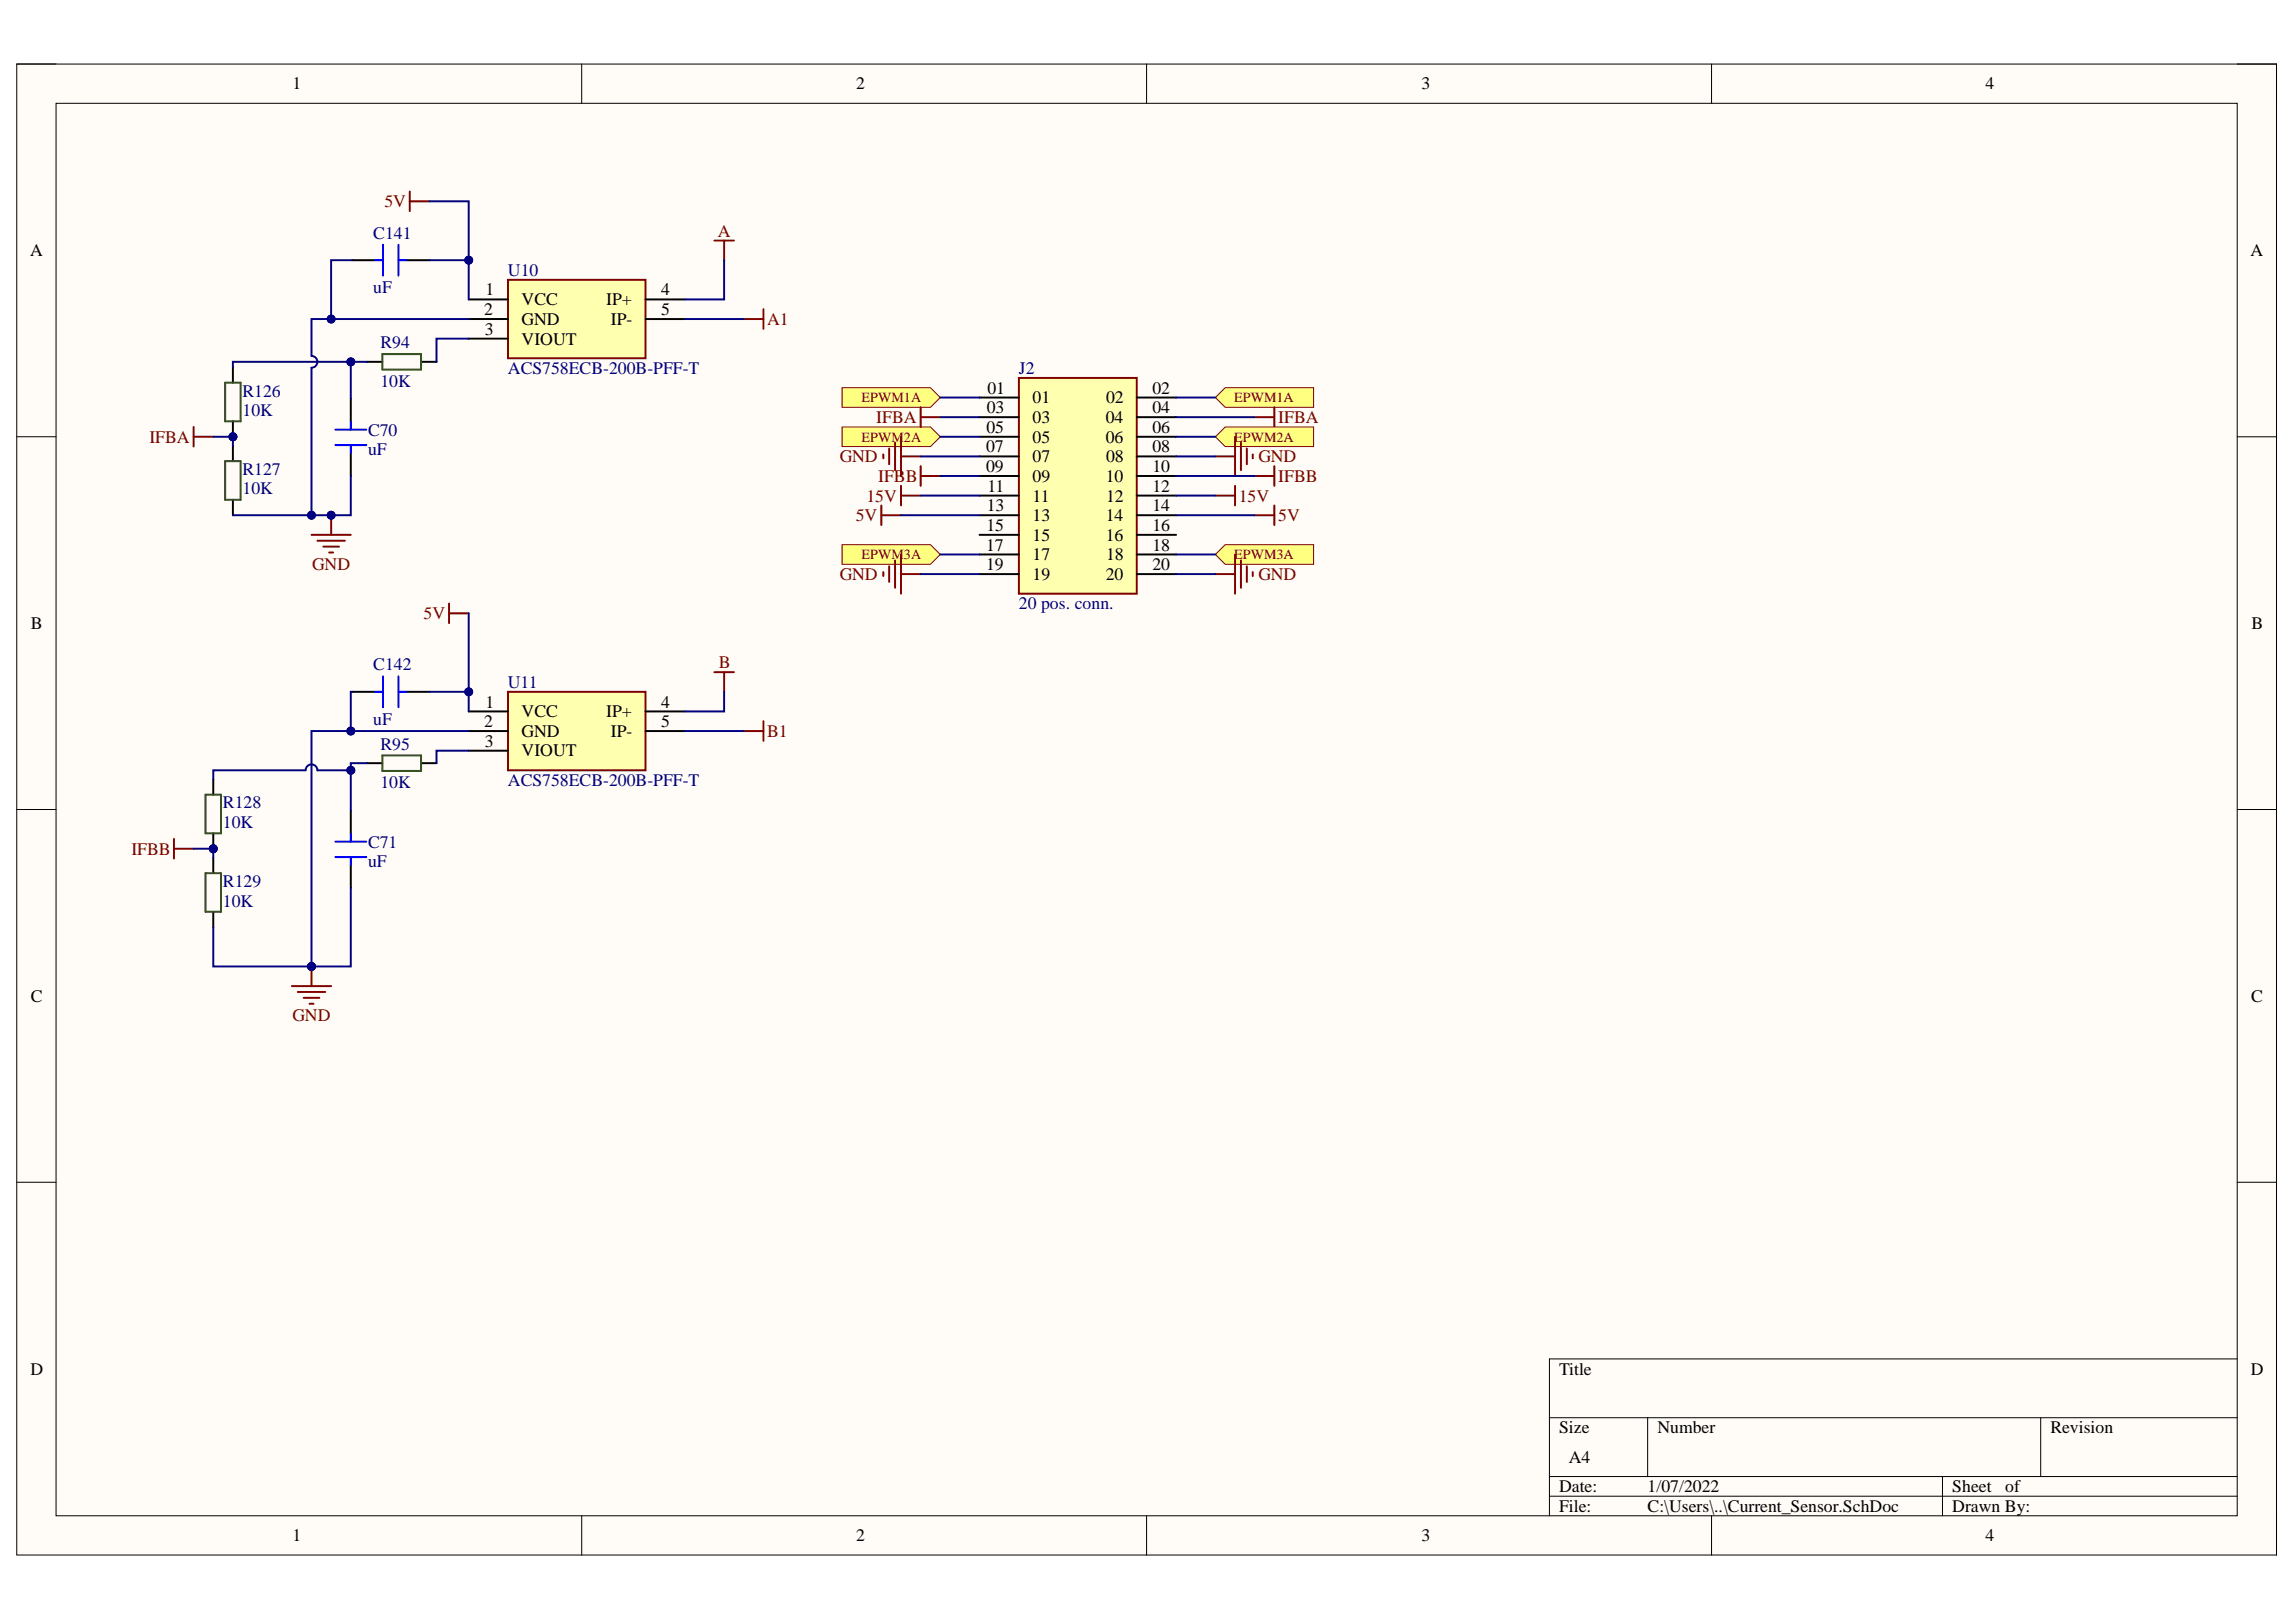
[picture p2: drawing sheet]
<svg xmlns="http://www.w3.org/2000/svg" width="297mm" height="210mm" viewBox="0 0 297 210" stroke-linecap="round" stroke-linejoin="round" font-family="sans-serif">
<defs><g id="words">
<g font-size="2.3">
<text x="37.8" y="11.6">1</text>
<text x="110.7" y="11.6">2</text>
<text x="183.9" y="11.6">3</text>
<text x="256.9" y="11.6">4</text>
<text x="3.9" y="33.2">A</text>
<text x="291.1" y="33.2">A</text>
<text x="62.6" y="40.8">2</text>
<text x="62.8" y="38.2">1</text>
<text x="67.5" y="39.5">VCC</text>
<text x="78.4" y="39.5">IP+</text>
<text x="85.5" y="38.2">4</text>
<text x="85.5" y="40.8">5</text>
<text x="62.7" y="43.3">3</text>
<text x="67.5" y="42.1">GND</text>
<text x="67.5" y="44.6">VIOUT</text>
<text x="79" y="42.1">IP-</text>
<text x="127.7" y="53.5">03</text>
<text x="127.7" y="50.9">01</text>
<text x="133.6" y="52.2">01</text>
<text x="143.1" y="52.2">02</text>
<text x="149.1" y="50.9">02</text>
<text x="149.1" y="53.5">04</text>
<text x="127.6" y="58.5">07</text>
<text x="127.6" y="56">05</text>
<text x="133.6" y="54.7">03</text>
<text x="133.6" y="57.3">05</text>
<text x="133.6" y="59.8">07</text>
<text x="143.1" y="54.7">04</text>
<text x="143.1" y="57.3">06</text>
<text x="143.1" y="59.8">08</text>
<text x="149.1" y="56">06</text>
<text x="149.1" y="58.5">08</text>
<text x="127.6" y="61.1">09</text>
<text x="127.7" y="63.6">11</text>
<text x="133.6" y="62.4">09</text>
<text x="133.6" y="64.9">11</text>
<text x="143.1" y="62.4">10</text>
<text x="143.1" y="64.9">12</text>
<text x="149.1" y="61.1">10</text>
<text x="149.1" y="63.6">12</text>
<text x="127.6" y="71.2">17</text>
<text x="127.6" y="68.7">15</text>
<text x="127.7" y="66.2">13</text>
<text x="133.6" y="67.4">13</text>
<text x="133.6" y="70">15</text>
<text x="143.1" y="67.4">14</text>
<text x="143.1" y="70">16</text>
<text x="149.1" y="66.2">14</text>
<text x="149.1" y="68.7">16</text>
<text x="149.1" y="71.2">18</text>
<text x="127.6" y="73.8">19</text>
<text x="133.6" y="72.5">17</text>
<text x="133.6" y="75">19</text>
<text x="143.1" y="75">20</text>
<text x="143.1" y="72.5">18</text>
<text x="149.1" y="73.8">20</text>
<text x="4" y="81.4">B</text>
<text x="291.3" y="81.4">B</text>
<text x="62.6" y="94.1">2</text>
<text x="62.8" y="91.6">1</text>
<text x="67.5" y="92.8">VCC</text>
<text x="67.5" y="95.4">GND</text>
<text x="78.4" y="92.8">IP+</text>
<text x="79" y="95.4">IP-</text>
<text x="85.5" y="91.6">4</text>
<text x="85.5" y="94.1">5</text>
<text x="62.7" y="96.6">3</text>
<text x="67.5" y="97.9">VIOUT</text>
<text x="4" y="129.7">C</text>
<text x="291.2" y="129.7">C</text>
<text x="3.9" y="177.9">D</text>
<text x="201.7" y="177.9">Title</text>
<text x="291.2" y="177.9">D</text>
<text x="201.7" y="185.5">Size</text>
<text x="214.4" y="185.5">Number</text>
<text x="265.3" y="185.5">Revision</text>
<text x="203" y="189.3">A4</text>
<text x="201.7" y="193.1">Date:</text>
<text x="201.7" y="195.7">File:</text>
<text x="213.2" y="193.1">1/07/2022</text>
<text x="213.2" y="195.7">C:\Users\..\Current_Sensor.SchDoc</text>
<text x="252.6" y="193.1">Sheet</text>
<text x="252.6" y="195.7">Drawn By:</text>
<text x="259.4" y="193.1">of</text>
<text x="37.8" y="199.5">1</text>
<text x="110.7" y="199.5">2</text>
<text x="183.9" y="199.5">3</text>
<text x="256.9" y="199.5">4</text>
</g>
<g font-size="2.3" fill="#800000">
<text x="49.7" y="26.8">5V</text>
<text x="92.9" y="30.6">A</text>
<text x="99.2" y="42.1">A1</text>
<text x="19.3" y="57.3">IFBA</text>
<text x="108.6" y="59.8">GND</text>
<text x="113.4" y="54.7">IFBA</text>
<text x="162.8" y="59.8">GND</text>
<text x="165.4" y="54.7">IFBA</text>
<text x="112.1" y="64.9">15V</text>
<text x="113.6" y="62.4">IFBB</text>
<text x="160.3" y="64.9">15V</text>
<text x="165.4" y="62.4">IFBB</text>
<text x="110.7" y="67.4">5V</text>
<text x="165.4" y="67.4">5V</text>
<text x="40.4" y="73.8">GND</text>
<text x="108.6" y="75">GND</text>
<text x="162.8" y="75">GND</text>
<text x="54.8" y="80.1">5V</text>
<text x="93" y="86.5">B</text>
<text x="99.2" y="95.4">B1</text>
<text x="17" y="110.6">IFBB</text>
<text x="37.8" y="132.2">GND</text>
</g>
<g font-size="2.3" fill="#000080">
<text x="48.3" y="30.9">C141</text>
<text x="65.7" y="35.7">U10</text>
<text x="48.3" y="38">uF</text>
<text x="49.2" y="45.1">R94</text>
<text x="31.4" y="51.3">R126</text>
<text x="31.4" y="53.8">10K</text>
<text x="49.2" y="50.1">10K</text>
<text x="65.7" y="48.4">ACS758ECB-200B-PFF-T</text>
<text x="131.8" y="48.4">J2</text>
<text x="47.6" y="56.4">C70</text>
<text x="47.6" y="58.9">uF</text>
<text x="31.4" y="61.4">R127</text>
<text x="31.4" y="64">10K</text>
<text x="131.8" y="78.8">20 pos. conn.</text>
<text x="48.3" y="86.7">C142</text>
<text x="65.7" y="89">U11</text>
<text x="48.3" y="93.8">uF</text>
<text x="49.2" y="97">R95</text>
<text x="65.7" y="101.7">ACS758ECB-200B-PFF-T</text>
<text x="28.8" y="104.6">R128</text>
<text x="28.8" y="107.1">10K</text>
<text x="49.2" y="102">10K</text>
<text x="47.6" y="109.7">C71</text>
<text x="47.6" y="112.3">uF</text>
<text x="28.8" y="114.8">R129</text>
<text x="28.8" y="117.3">10K</text>
</g>
<g font-size="1.8" fill="#800000">
<text x="111.5" y="52">EPWM1A</text>
<text x="159.7" y="52">EPWM1A</text>
<text x="111.5" y="57.1">EPWM2A</text>
<text x="159.7" y="57.1">EPWM2A</text>
<text x="111.5" y="72.3">EPWM3A</text>
<text x="159.7" y="72.3">EPWM3A</text>
</g>
</g></defs>
<path d="M2.2 8.3h292.3v192.9h-292.3z" fill-rule="evenodd" fill="#fffcf8"/>
<path d="M2.2 8.3h292.3v192.9h-292.3z" fill="none" stroke="#000" stroke-width=".13"/>
<path d="M7.3 13.4h282.1v182.8h-282.1z" fill-rule="evenodd" fill="#fffcf8"/>
<g fill="none" stroke="#000" stroke-width=".13">
<path d="M2.2 8.3h5.1M7.3 13.4h282.1v182.8h-282.1zM75.3 8.3v5.1M148.3 8.3v5.1M221.4 8.3v5.1M289.4 8.3h5.1v5.1M2.2 56.5h5.1M289.4 56.5h5.1M2.2 104.8h5.1M289.4 104.8h5.1M2.2 153h5.1M289.4 153h5.1"/>
<path d="M289.4 175.9h-88.9v20.3M75.3 196.2v5M148.3 196.2v5M200.5 183.5h88.9M200.5 191.1h88.9M200.5 193.6h88.9M213.2 183.5v7.6M221.4 196.2v5M251.3 191.1v5.1M264 183.5v7.6M294.5 196.2v5"/>
</g>
<path d="M65.7 36.2h17.8v10.2h-17.8z" fill-rule="evenodd" fill="#ffffb0"/>
<path d="M65.7 36.2h17.8v10.2h-17.8z" fill="none" stroke="#800000" stroke-width=".25"/>
<path d="M60.6 38.7h5.1M83.5 38.7h5.1M60.6 41.3h5.1M60.6 43.8h5.1M83.5 41.3h5.1" fill="none" stroke="#000" stroke-width=".25"/>
<path d="M65.7 89.5h17.8v10.2h-17.8z" fill-rule="evenodd" fill="#ffffb0"/>
<g fill="none" stroke="#800000" stroke-width=".25">
<path d="M53 24.8v2.5M53 26.1h2.6M92.4 31.1h2.6M93.7 31.1v2.6M25 55.3v2.5M25 56.5h2.6M96.2 41.3h2.6M98.8 40v2.6M65.7 89.5h17.8v10.2h-17.8zM92.4 87h2.6M93.7 87v2.5M96.2 94.6h2.6"/>
<path d="M98.8 93.3v2.6M22.5 108.6v2.5M22.5 109.8h2.5M37.8 127.6h5M38.5 128.4h3.6M39.3 129.1h2M40 129.9h.6M40.3 125.1v2.5"/>
</g>
<g fill="none" stroke="#000" stroke-width=".25">
<path d="M45.4 51.6v3M45.4 58.6v3M47.5 46.8h2M54.5 46.8h2M47.5 98.8h2M54.5 98.8h2M60.6 92.1h5.1M60.6 94.6h5.1M60.6 97.1h5.1M83.5 92.1h5.1M83.5 94.6h5.1M45.4 104.9v3"/>
<path d="M45.4 111.9v3"/>
</g>
<path d="M49.5 45.8h5v2h-5zM49.5 97.8h5v2h-5z" fill="none" stroke="#274e13" stroke-width=".25"/>
<path d="M43.4 57.6h4M43.4 55.6h4M45.4 54.6v1M45.4 57.6v1M43.4 110.9h4M43.4 108.9h4M45.4 107.9v1M45.4 110.9v1" fill="none" stroke="#00f" stroke-width=".25"/>
<circle cx="40.3" cy="125.1" r=".51" fill="#000080"/>
<circle cx="40.3" cy="125.1" r=".51" fill="none" stroke="#000080" stroke-width=".13"/>
<path d="M40.3 69.2h5.1M41.1 70h3.5M41.8 70.7h2.1M42.6 71.5h.5M42.8 66.7v2.5" fill="none" stroke="#800000" stroke-width=".25"/>
<circle cx="42.8" cy="66.7" r=".51" fill="#000080"/>
<circle cx="42.8" cy="66.7" r=".51" fill="none" stroke="#000080" stroke-width=".13"/>
<path d="M58.1 78.1v2.5M58.1 79.4h2.5" fill="none" stroke="#800000" stroke-width=".25"/>
<path d="M131.8 48.9h15.3v27.9h-15.3z" fill-rule="evenodd" fill="#ffffb0"/>
<path d="M131.8 48.9h15.3v27.9h-15.3z" fill="none" stroke="#800000" stroke-width=".25"/>
<g fill="none" stroke="#000" stroke-width=".25">
<path d="M126.7 51.4h5.1M126.7 54h5.1M126.7 56.5h5.1M126.7 59.1h5.1M147.1 51.4h5.1M147.1 54h5.1M147.1 56.5h5.1M147.1 59.1h5.1M126.7 61.6h5.1M126.7 64.1h5.1M126.7 66.7h5.1M126.7 69.2h5.1"/>
<path d="M126.7 71.8h5.1M126.7 74.3h5.1M147.1 61.6h5.1M147.1 64.1h5.1M147.1 66.7h5.1M147.1 69.2h5.1M147.1 71.8h5.1M147.1 74.3h5.1"/>
</g>
<path d="M108.9 70.5h11.5l1.3 1.3-1.3 1.2h-11.5z" fill-rule="evenodd" fill="#ffff80"/>
<path d="M108.9 70.5h11.5l1.3 1.3-1.3 1.2h-11.5z" fill="none" stroke="#800000" stroke-width=".13"/>
<path d="M108.9 55.3h11.5l1.3 1.2-1.3 1.3h-11.5z" fill-rule="evenodd" fill="#ffff80"/>
<path d="M108.9 55.3h11.5l1.3 1.2-1.3 1.3h-11.5z" fill="none" stroke="#800000" stroke-width=".13"/>
<path d="M108.9 50.2h11.5l1.3 1.2-1.3 1.3h-11.5z" fill-rule="evenodd" fill="#ffff80"/>
<path d="M108.9 50.2h11.5l1.3 1.2-1.3 1.3h-11.5z" fill="none" stroke="#800000" stroke-width=".13"/>
<path d="M119.1 52.7v2.6M119.1 54h2.6M116.6 62.9v2.5M116.6 64.1h2.5M119.1 60.3v2.6M119.1 61.6h2.6" fill="none" stroke="#800000" stroke-width=".25"/>
<circle cx="30.1" cy="56.5" r=".51" fill="#000080"/>
<circle cx="30.1" cy="56.5" r=".51" fill="none" stroke="#000080" stroke-width=".13"/>
<path d="M30.1 47.5v2M30.1 54.5v2" fill="none" stroke="#000" stroke-width=".25"/>
<circle cx="30.1" cy="56.5" r=".51" fill="#000080"/>
<circle cx="30.1" cy="56.5" r=".51" fill="none" stroke="#000080" stroke-width=".13"/>
<path d="M29.1 49.5h2v5h-2zM29.1 59.7h2v5h-2z" fill="none" stroke="#274e13" stroke-width=".25"/>
<path d="M45.5 33.7h3M52.6 33.7h3M30.1 57.7v2M30.1 64.7v2M45.5 89.5h3M52.6 89.5h3" fill="none" stroke="#000" stroke-width=".25"/>
<path d="M48.5 33.7h1M49.5 31.7v4M51.5 31.7v4M51.5 33.7h1.1M48.5 89.5h1M49.5 87.5v4M51.6 87.5v4M51.6 89.5h1" fill="none" stroke="#00f" stroke-width=".25"/>
<circle cx="27.6" cy="109.8" r=".51" fill="#000080"/>
<circle cx="27.6" cy="109.8" r=".51" fill="none" stroke="#000080" stroke-width=".13"/>
<path d="M27.6 100.8v2M27.6 107.8v2" fill="none" stroke="#000" stroke-width=".25"/>
<circle cx="27.6" cy="109.8" r=".51" fill="#000080"/>
<circle cx="27.6" cy="109.8" r=".51" fill="none" stroke="#000080" stroke-width=".13"/>
<path d="M26.6 102.8h2v5h-2zM26.6 113h2v5h-2z" fill="none" stroke="#274e13" stroke-width=".25"/>
<path d="M27.6 111v2M27.6 118v2" fill="none" stroke="#000" stroke-width=".25"/>
<path d="M158.5 50.2h11.4v2.5h-11.4l-1.3-1.3z" fill-rule="evenodd" fill="#ffff80"/>
<path d="M158.5 50.2h11.4v2.5h-11.4l-1.3-1.3z" fill="none" stroke="#800000" stroke-width=".13"/>
<path d="M162.3 54h2.6M164.9 52.7v2.6" fill="none" stroke="#800000" stroke-width=".25"/>
<path d="M158.5 55.3h11.4v2.5h-11.4l-1.3-1.3z" fill-rule="evenodd" fill="#ffff80"/>
<path d="M158.5 55.3h11.4v2.5h-11.4l-1.3-1.3z" fill="none" stroke="#800000" stroke-width=".13"/>
<path d="M157.2 64.1h2.6M159.8 62.9v2.5M162.3 61.6h2.6M164.9 60.3v2.6" fill="none" stroke="#800000" stroke-width=".25"/>
<path d="M157.2 71.8l1.3-1.3h11.4v2.5h-11.4z" fill-rule="evenodd" fill="#ffff80"/>
<path d="M157.2 71.8l1.3-1.3h11.4v2.5h-11.4z" fill="none" stroke="#800000" stroke-width=".13"/>
<g fill="none" stroke="#800000" stroke-width=".25">
<path d="M114.3 58.8v.5M115 58v2.1M115.8 57.3v3.5M116.6 56.5v5.1M116.6 59.1h2.5M157.2 59.1h2.6M159.8 56.5v5.1M160.5 57.3v3.5M161.3 58v2.1M162.1 58.8v.5M114 66.7h2.6M114 65.4v2.5"/>
<path d="M114.3 74v.5M115 73.3v2M115.8 72.5v3.6M116.6 71.8v5M116.6 74.3h2.5M157.2 74.3h2.6M159.8 71.8v5M160.5 72.5v3.6M161.3 73.3v2M162.1 74v.5M162.3 66.7h2.6M164.9 65.4v2.5"/>
</g>
<path d="M93.7 33.7v5h-5.1M27.6 56.5h2.5v1.2M60.6 43.8h-4.1v3M88.6 41.3h7.6M60.6 97.1h-4.1v1.7M88.6 94.6h7.6M93.7 89.5v2.6h-5.1" fill="none" stroke="#000080" stroke-width=".25"/>
<circle cx="30.1" cy="56.5" r=".51" fill="#000080"/>
<circle cx="30.1" cy="56.5" r=".51" fill="none" stroke="#000080" stroke-width=".13"/>
<path d="M47.5 46.8h-2.1v4.8" fill="none" stroke="#000080" stroke-width=".25"/>
<circle cx="45.4" cy="46.8" r=".51" fill="#000080"/>
<circle cx="45.4" cy="46.8" r=".51" fill="none" stroke="#000080" stroke-width=".13"/>
<path d="M45.4 46.8h-15.3v.7" fill="none" stroke="#000080" stroke-width=".25"/>
<circle cx="45.4" cy="46.8" r=".51" fill="#000080"/>
<circle cx="45.4" cy="46.8" r=".51" fill="none" stroke="#000080" stroke-width=".13"/>
<path d="M45.4 61.6v5.1h-5.1" fill="none" stroke="#000080" stroke-width=".25"/>
<circle cx="40.3" cy="66.7" r=".51" fill="#000080"/>
<circle cx="40.3" cy="66.7" r=".51" fill="none" stroke="#000080" stroke-width=".13"/>
<circle cx="42.8" cy="66.7" r=".51" fill="#000080"/>
<circle cx="42.8" cy="66.7" r=".51" fill="none" stroke="#000080" stroke-width=".13"/>
<path d="M60.6 41.3h-20.3v4.8a.76 .76 0 0 1 .8 .7 .76 .76 0 0 1-.8 .8v19.1h-10.2" fill="none" stroke="#000080" stroke-width=".25"/>
<circle cx="40.3" cy="66.7" r=".51" fill="#000080"/>
<circle cx="40.3" cy="66.7" r=".51" fill="none" stroke="#000080" stroke-width=".13"/>
<circle cx="42.8" cy="41.3" r=".51" fill="#000080"/>
<circle cx="42.8" cy="41.3" r=".51" fill="none" stroke="#000080" stroke-width=".13"/>
<path d="M55.6 89.5h5" fill="none" stroke="#000080" stroke-width=".25"/>
<circle cx="60.6" cy="89.5" r=".51" fill="#000080"/>
<circle cx="60.6" cy="89.5" r=".51" fill="none" stroke="#000080" stroke-width=".13"/>
<path d="M45.5 89.5h-.1v5.1" fill="none" stroke="#000080" stroke-width=".25"/>
<circle cx="45.4" cy="94.6" r=".51" fill="#000080"/>
<circle cx="45.4" cy="94.6" r=".51" fill="none" stroke="#000080" stroke-width=".13"/>
<path d="M55.6 26.1h5v12.6" fill="none" stroke="#000080" stroke-width=".25"/>
<circle cx="60.6" cy="33.7" r=".51" fill="#000080"/>
<circle cx="60.6" cy="33.7" r=".51" fill="none" stroke="#000080" stroke-width=".13"/>
<path d="M55.6 33.7h5" fill="none" stroke="#000080" stroke-width=".25"/>
<circle cx="60.6" cy="33.7" r=".51" fill="#000080"/>
<circle cx="60.6" cy="33.7" r=".51" fill="none" stroke="#000080" stroke-width=".13"/>
<path d="M45.5 33.7h-2.7v7.6" fill="none" stroke="#000080" stroke-width=".25"/>
<circle cx="42.8" cy="41.3" r=".51" fill="#000080"/>
<circle cx="42.8" cy="41.3" r=".51" fill="none" stroke="#000080" stroke-width=".13"/>
<path d="M60.6 94.6h-20.3v30.5h5.1v-10.2" fill="none" stroke="#000080" stroke-width=".25"/>
<circle cx="40.3" cy="125.1" r=".51" fill="#000080"/>
<circle cx="40.3" cy="125.1" r=".51" fill="none" stroke="#000080" stroke-width=".13"/>
<circle cx="45.4" cy="94.6" r=".51" fill="#000080"/>
<circle cx="45.4" cy="94.6" r=".51" fill="none" stroke="#000080" stroke-width=".13"/>
<path d="M60.6 79.4v12.7" fill="none" stroke="#000080" stroke-width=".25"/>
<circle cx="60.6" cy="89.5" r=".51" fill="#000080"/>
<circle cx="60.6" cy="89.5" r=".51" fill="none" stroke="#000080" stroke-width=".13"/>
<path d="M45.4 99.7v5.2" fill="none" stroke="#000080" stroke-width=".25"/>
<circle cx="45.4" cy="99.7" r=".51" fill="#000080"/>
<circle cx="45.4" cy="99.7" r=".51" fill="none" stroke="#000080" stroke-width=".13"/>
<path d="M25 109.8h2.6v1.2" fill="none" stroke="#000080" stroke-width=".25"/>
<circle cx="27.6" cy="109.8" r=".51" fill="#000080"/>
<circle cx="27.6" cy="109.8" r=".51" fill="none" stroke="#000080" stroke-width=".13"/>
<path d="M47.5 98.8h-2.1v.9h-4.3a.76 .76 0 0 0-.8-.8 .76 .76 0 0 0-.8 .8h-11.9v1.1" fill="none" stroke="#000080" stroke-width=".25"/>
<circle cx="45.4" cy="99.7" r=".51" fill="#000080"/>
<circle cx="45.4" cy="99.7" r=".51" fill="none" stroke="#000080" stroke-width=".13"/>
<path d="M27.6 120v5.1h12.7" fill="none" stroke="#000080" stroke-width=".25"/>
<circle cx="40.3" cy="125.1" r=".51" fill="#000080"/>
<circle cx="40.3" cy="125.1" r=".51" fill="none" stroke="#000080" stroke-width=".13"/>
<g fill="none" stroke="#000080" stroke-width=".25">
<path d="M119.1 59.1h7.6M121.7 51.4h5M121.7 54h5M121.7 56.5h5M152.2 51.4h5M152.2 54h10.1M152.2 56.5h5M152.2 59.1h5M116.6 66.7h10.1M119.1 64.1h7.6M119.1 74.3h7.6M121.7 61.6h5"/>
<path d="M121.7 71.8h5M152.2 61.6h10.1M152.2 64.1h5M152.2 66.7h10.1M152.2 71.8h5M152.2 74.3h5"/>
</g>
<use href="#words"/>
</svg>
